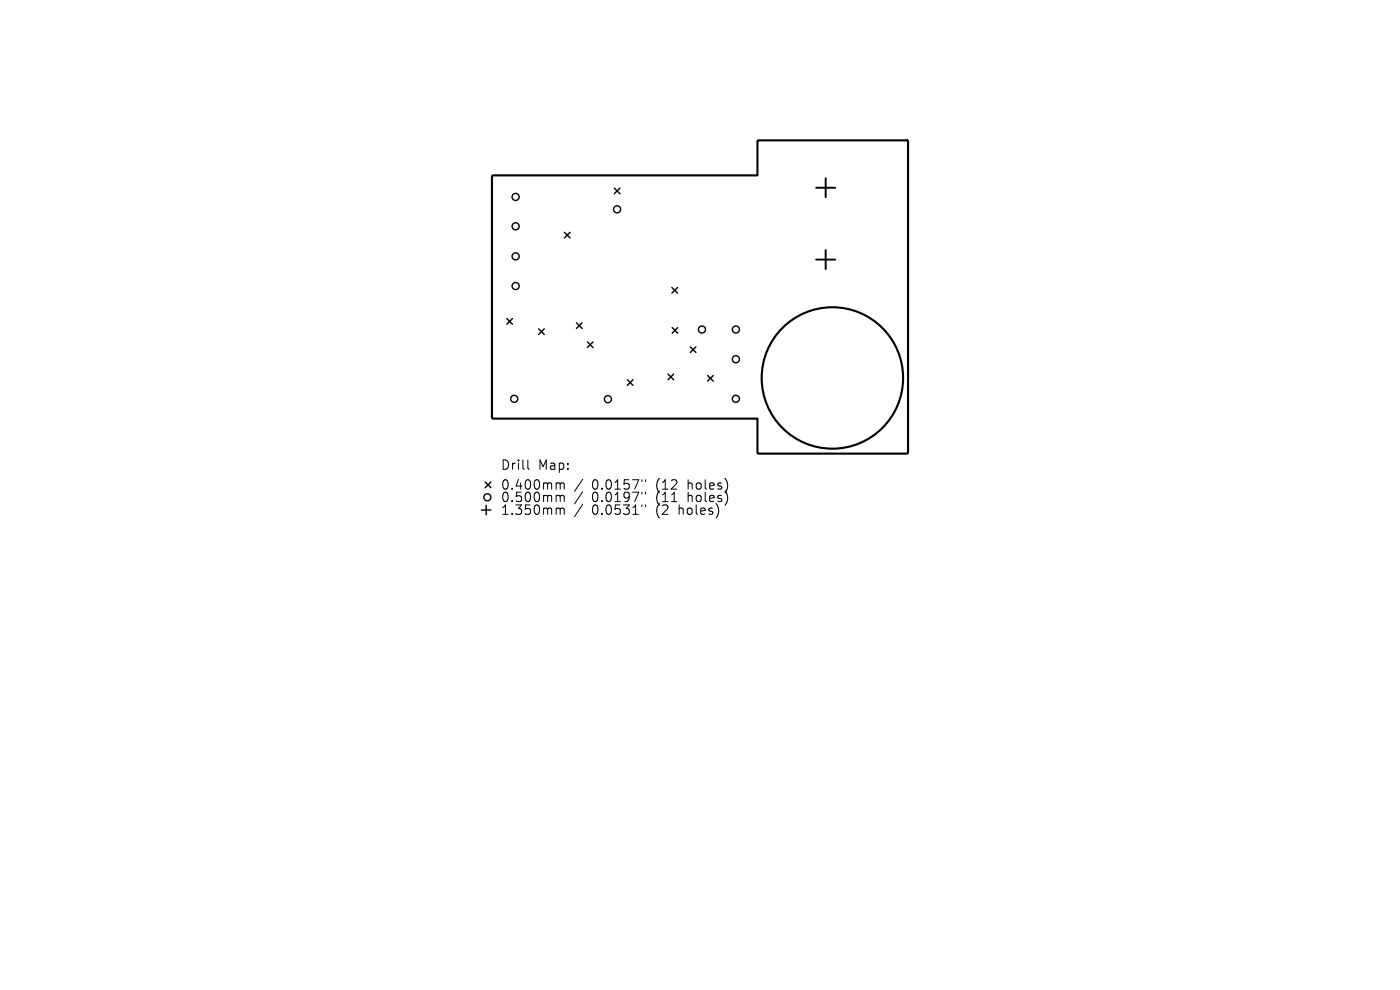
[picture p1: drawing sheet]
<svg xmlns="http://www.w3.org/2000/svg" width="297mm" height="210mm" viewBox="0 0 297 210" stroke-linecap="round" stroke-linejoin="round" font-family="sans-serif">
<defs><g id="words">
<g font-size="2.8">
<text x="106.1" y="100">Drill</text>
<text x="114.1" y="100">Map:</text>
<text x="106.1" y="104.2">0.400mm</text>
<text x="106.1" y="106.8">0.500mm</text>
<text x="125.6" y="104.2">0.0157&quot;</text>
<text x="125.6" y="106.8">0.0197&quot;</text>
<text x="139.3" y="104.2">(12</text>
<text x="139.3" y="106.8">(11</text>
<text x="146.2" y="104.2">holes)</text>
<text x="146.2" y="106.8">holes)</text>
<text x="106.1" y="109.5">1.350mm</text>
<text x="125.6" y="109.5">0.0531&quot;</text>
<text x="139.3" y="109.5">(2</text>
<text x="144.3" y="109.5">holes)</text>
</g>
</g></defs>
<g fill="none" stroke="#000" stroke-width=".45">
<path d="M104.5 37.3l56.2-.1v-7.2l.2-.2h31.6l.1 .2v66.1l-.2 .1h-31.5l-.2-.2v-7.2l-56.2-.1-.1-.2v-51z"/>
<circle cx="176.6" cy="80.2" r="15"/>
</g>
<g fill="none" stroke="#000" stroke-width=".3">
<path d="M130.3 39.9l1.2 1.2M131.5 39.9l-1.2 1.2M119.7 49.3l1.2 1.2M120.9 49.3l-1.2 1.2M107.5 67.6l1.2 1.2M108.7 67.6l-1.2 1.2M114.3 69.8l1.2 1.2M115.5 69.8l-1.2 1.2M122.3 68.5l1.2 1.2M123.5 68.5l-1.2 1.2M124.6 72.5l1.2 1.2M125.8 72.5l-1.2 1.2"/>
<path d="M141.7 79.4l1.2 1.2M142.5 61l1.2 1.2M142.6 69.5l1.2 1.2M142.9 79.4l-1.2 1.2M143.7 61l-1.2 1.2M143.8 69.5l-1.2 1.2M146.4 73.6l1.2 1.2M147.6 73.6l-1.2 1.2M150.1 79.7l1.2 1.2M151.3 79.7l-1.2 1.2M133.1 80.6l1.2 1.2M134.3 80.6l-1.2 1.2"/>
<path d="M102.1 108.2h2M102.9 102.3l1.2 1.2M103.1 107.2v2M104.1 102.3l-1.2 1.2"/>
<circle cx="109.4" cy="54.4" r=".75"/>
<circle cx="109.4" cy="48" r=".75"/>
<circle cx="109.4" cy="41.8" r=".75"/>
<circle cx="130.9" cy="44.4" r=".75"/>
<circle cx="109.4" cy="60.7" r=".75"/>
<circle cx="148.9" cy="69.9" r=".75"/>
<circle cx="156.1" cy="69.9" r=".75"/>
<circle cx="156.1" cy="76.2" r=".75"/>
<circle cx="109.1" cy="84.6" r=".75"/>
<circle cx="129" cy="84.7" r=".75"/>
<circle cx="156.1" cy="84.6" r=".75"/>
<circle cx="103.4" cy="105.5" r=".75"/>
</g>
<path d="M173.1 39.8h4.1M175.2 37.8v4.1M173.1 55.1h4.1M175.2 53v4.1" fill="none" stroke="#000" stroke-width=".41"/>
<g fill="none" stroke="#000" stroke-width=".21">
<path d="M112 97.6v1.7l.3 .3M118.3 102.4l.4 .1 .1 .2M118.3 105.1l.4 .1 .1 .2M118.3 107.8l.4 .1 .1 .2M118.8 102.7l.3-.3 .5 .1 .1 1.3M118.8 102.7v1.1M118.8 105.4v1M118.8 108.1v1M118.8 105.4l.3-.3 .5 .1 .1 1.2M118.8 108.1l.3-.3 .5 .1 .1 1.2M123.6 101.7l-1.7 2.5M123.6 104.3l-1.7 2.6"/>
<path d="M123.6 107l-1.7 2.6M136.2 101.8v.3M136.2 104.4v.4M136.2 107.1v.4M136.9 101.8v.3M136.9 104.4v.4M136.9 107.1v.4"/>
</g>
<use href="#words"/>
</svg>
